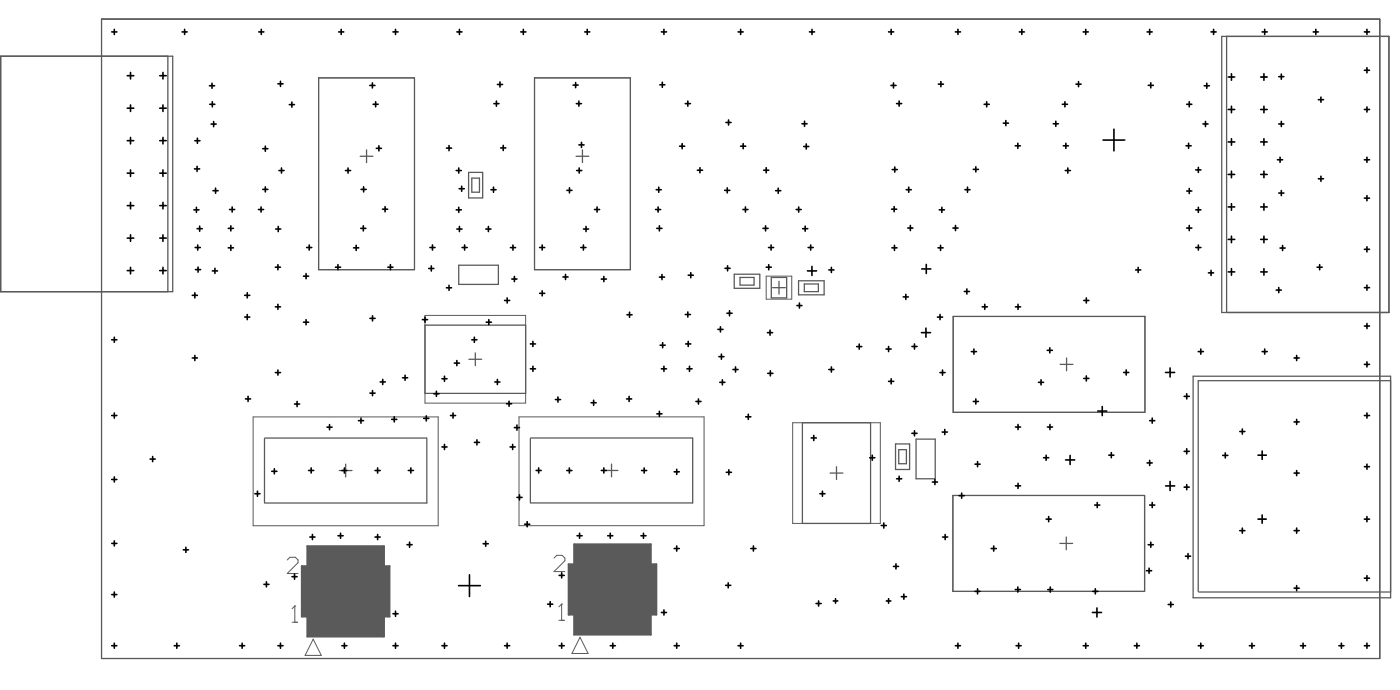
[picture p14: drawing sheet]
<svg xmlns="http://www.w3.org/2000/svg" width="365mm" height="180mm" viewBox="0 0 365 180" stroke-linecap="round" stroke-linejoin="round" font-family="sans-serif">
<path d="M26.5 5h333v166.4h-333z" fill="none" stroke="#5a5a5a" stroke-width=".26"/>
<g fill="#5a5a5a">
<path d="M79.5 148.2h21.1v11.4h-21.1z"/>
<path d="M80.1 142.1h19.9v5.2h1.5v13.1h-1.5v5.2h-19.9v-5.2h-1.5v-13.1h1.5z"/>
<path d="M149 147.7h21.2v11.4h-21.2z"/>
<path d="M149.6 141.6h20v5.2h1.4v13.1h-1.4v5.2h-20v-5.2h-1.4v-13.1h1.4z"/>
</g>
<path d="M80.1 142.1h19.9v5.2h1.5v13.1h-1.5v5.2h-19.9v-5.2h-1.5v-13.1h1.5zM149.6 141.6h20v5.2h1.4v13.1h-1.4v5.2h-20v-5.2h-1.4v-13.1h1.4z" fill="none" stroke="#5a5a5a" stroke-width=".51"/>
<g fill="none" stroke="#5a5a5a" stroke-width=".33">
<path d="M.2 14.6h44.8v61.3h-44.8zM26.5 5h333v166.4h-333zM43.7 14.6v61.3M318.3 9.5h43.6v71.8h-43.6zM319.6 9.5v71.8M95.5 39v3.3M108 20.3h-25v49.9h25v-49.8M151.8 39v3.3M164.2 20.3h-24.9v49.9h24.9v-49.8M93.8 40.7h3.4M122.1 44.9h3.7v6.6h-3.7zM122.9 46.4h2v3.6h-2z"/>
<path d="M150.1 40.7h3.3M119.5 69h10.4v5h-10.4zM191.3 71.4h6.7v3.6h-6.7zM192.8 72.2h3.7v2h-3.7zM201 72.2h4v5.3h-4zM201.3 74.9h3.3M203 73.2v3.3M208.1 73.1h6.6v3.6h-6.6zM209.6 73.9h3.6v2h-3.6zM110.7 84.6h26.3v17.8h-26.3zM122.2 93.5h3.3M123.8 91.8v3.4"/>
<path d="M276.2 94.8h3.4M277.9 93.2v3.3M310.9 97.9h51.4v57.7h-51.4zM312.2 99v55M312.4 99.1h49.9M68.9 114.1v16.7M69 114h42.1M111.2 114v16.9h-42.3M138.2 114.1v16.7M138.3 114h42.1M180.5 114v16.9h-42.3M209.1 110h17.7v26.2h-17.7z"/>
<path d="M233.3 115.5h3.7v6.7h-3.7zM234.2 117h2v3.7h-2zM238.7 114.3h5v10.3h-5zM298.2 107.3h-49.8v-25h49.9v25M88.4 122.4h3.3M90.1 120.8v3.3M157.7 122.4h3.3M159.3 120.8v3.3M216.3 123.1h3.3M218 121.5v3.3M277.8 139.8v3.3M276.1 141.4h3.4"/>
<path d="M298.1 153.9h-49.8v-25h49.9v25M312.4 154.1h49.9"/>
</g>
<g fill="none" stroke="#5a5a5a" stroke-width=".26">
<path d="M26.5 5h333v166.4h-333zM83 20.3h25v49.9h-25zM139.3 20.3h24.9v49.9h-24.9zM199.6 71.9h6.7v6h-6.7zM110.7 82.1h26.3v22.8h-26.3zM248.4 82.3h49.9v25h-49.9zM66 108.5h48.2v28.3h-48.2zM135.2 108.5h48.2v28.3h-48.2zM206.5 110h22.9v26.2h-22.9zM248.3 128.9h49.9v25h-49.9zM74.8 145.7l.7-.7h1.5l.7 .7v.7l-2.9 2.8h2.9M76.8 157.7h.1"/>
<path d="M76.8 157.7v4.2M76.8 157.7l-.7 .7M79.5 148.2h21.1v11.4h-21.1zM144.4 145.2l.7-.7h1.4l.7 .7v.7l-2.8 2.8h2.8M146.3 157.2h.1M146.3 157.2v4.2M146.3 157.2l-.7 .7M149 147.7h21.2v11.4h-21.2zM76.1 161.9h1.4M81.6 166.3l2.1 4.3h-4.2zM145.6 161.4h1.4M151.1 165.8l2.1 4.3h-4.2z"/>
</g>
<g fill="none" stroke="#000" stroke-width=".42">
<path d="M29.1 8.3h1.3M29.8 7.6v1.4M33.2 19.7h1.7M34 18.9v1.6M41.6 19.7h1.7M42.5 18.9v1.6M47.4 8.3h1.4M48.1 7.6v1.4M67.4 8.3h1.3M68.1 7.6v1.4M88.2 8.3h1.4M88.9 7.6v1.4"/>
<path d="M102.4 8.3h1.3M103.1 7.6v1.4M119 8.3h1.4M119.7 7.6v1.4M135.7 8.3h1.3M136.4 7.6v1.4M152.3 8.3h1.4M153 7.6v1.4M172.3 8.3h1.4M173 7.6v1.4M192.3 8.3h1.3M193 7.6v1.4"/>
<path d="M210.9 8.3h1.3M211.6 7.6v1.4M231.5 8.3h1.4M232.2 7.6v1.4M248.9 8.3h1.4M249.6 7.6v1.4M265.6 8.3h1.3M266.2 7.6v1.4M282.2 8.3h1.4M282.9 7.6v1.4M298.9 8.3h1.3M299.5 7.6v1.4"/>
<path d="M315.5 8.3h1.4M316.2 7.6v1.4M320.9 19.2v1.7M328.9 8.3h1.3M329.3 19.2v1.7M329.5 7.6v1.4M333.2 20h1.3M333.8 19.3v1.3M342.2 8.3h1.3M342.8 7.6v1.4M355.5 18.3h1.3M355.5 8.3h1.3"/>
<path d="M356.2 7.6v1.4M356.2 17.6v1.4M33.2 36.6h1.7M33.2 28.2h1.7M34 27.3v1.7M34 35.8v1.7M41.6 36.6h1.7M41.6 28.2h1.7M42.5 27.3v1.7M42.5 35.8v1.7M50.8 36.6h1.3M51.4 36v1.3"/>
<path d="M54.6 22.3h1.3M54.7 27.1h1.3M55 32.3h1.3M55.2 21.7v1.3M55.3 26.5v1.3M55.7 31.6v1.4M68.5 38.7h1.3M69.1 38v1.4M72.4 21.8h1.3M73.1 21.1v1.4M75.4 27.2h1.3M76 26.6v1.3"/>
<path d="M96.4 22.2h1.3M97 21.6v1.3M97.2 27.1h1.3M97.9 26.5v1.3M98.1 38.6h1.3M98.7 37.9v1.4M116.3 38.5h1.4M117 37.9v1.3M128.7 27h1.3M129.3 26.3v1.3M129.6 22h1.3M130.3 21.3v1.3"/>
<path d="M130.5 38.5h1.3M131.1 37.8v1.4M149.3 22.2h1.3M150 21.5v1.3M150.2 27h1.3M150.8 26.3v1.3M150.8 37.7h1.4M151.5 37v1.4M171.9 22.1h1.3M172.6 21.4v1.3M177.1 38h1.3M177.7 37.4v1.3"/>
<path d="M178.5 27h1.4M179.2 26.3v1.3M189.2 31.9h1.3M189.8 31.2v1.3M193 38h1.3M193.6 37.4v1.3M209 32.2h1.3M209.4 38.1h1.3M209.6 31.5v1.4M210.1 37.5v1.3M232.1 22.2h1.4M232.8 21.6v1.3"/>
<path d="M233.6 27h1.3M234.3 26.3v1.3M244.5 21.9h1.3M245.1 21.2v1.4M256.4 27.1h1.3M257.1 26.5v1.3M261.4 32h1.3M262.1 31.4v1.3M264.5 37.9h1.4M265.2 37.3v1.3M274.4 32.2h1.4M275.1 31.5v1.4"/>
<path d="M276.8 27.1h1.3M277.1 37.9h1.3M277.5 26.5v1.3M277.7 37.3v1.3M280.3 21.9h1.4M281 21.2v1.4M287.4 36.4h5.7M290.2 33.6v5.7M299.2 22.2h1.3M299.8 21.5v1.4M309 37.9h1.4M309.2 27.1h1.3"/>
<path d="M309.7 37.3v1.3M309.9 26.5v1.3M313.4 32.3h1.4M313.8 22.3h1.3M314.1 31.6v1.3M314.4 21.7v1.3M320 28.5h1.7M320 20h1.7M320 36.9h1.7M320.9 27.6v1.7M320.9 36.1v1.7M328.5 28.5h1.7"/>
<path d="M328.5 20h1.7M328.5 36.9h1.7M329.3 27.6v1.7M329.3 36.1v1.7M333.2 32.3h1.3M333.8 31.6v1.3M343.5 25.9h1.3M344.2 25.3v1.3M355.5 28.5h1.3M356.2 27.8v1.4M33.2 53.5h1.7M33.2 45.1h1.7"/>
<path d="M34 44.2v1.7M34 52.7v1.7M41.6 53.5h1.7M41.6 45.1h1.7M42.5 44.2v1.7M42.5 52.7v1.7M50.5 54.6h1.3M50.7 44h1.3M51.2 53.9v1.4M51.3 43.3v1.3M51.4 59.5h1.3M52 58.8v1.4"/>
<path d="M55.5 49.6h1.3M56.2 49v1.3M59.5 59.4h1.3M59.8 54.5h1.3M60.1 58.8v1.3M60.5 53.9v1.3M67.3 54.5h1.4M68 53.9v1.3M68.5 49.3h1.3M69.1 48.6v1.4M71.8 59.6h1.4M72.5 58.9v1.4"/>
<path d="M72.7 44.4h1.3M73.3 43.7v1.3M90 44.4h1.3M90.7 43.7v1.3M94 59.4h1.3M94.1 49.3h1.3M94.7 58.8v1.3M94.7 48.6v1.4M99.7 54.4h1.3M100.3 53.8v1.3M118.9 44.4h1.3M118.9 54.6h1.3"/>
<path d="M119 59.6h1.4M119.5 43.7v1.3M119.5 53.9v1.4M119.6 49.1h1.4M119.7 58.9v1.4M120.3 48.5v1.3M126.6 59.6h1.3M127.3 58.9v1.4M127.9 49.4h1.3M128.6 48.7v1.3M147.7 49.5h1.3M148.4 48.9v1.3"/>
<path d="M150.2 44.4h1.4M150.9 43.7v1.3M152 59.6h1.4M152.7 58.9v1.4M154.9 54.5h1.3M155.6 53.9v1.3M170.8 54.5h1.3M171 49.4h1.3M171.1 59.4h1.4M171.5 53.9v1.3M171.6 48.7v1.3M171.8 58.8v1.3"/>
<path d="M181.7 44.3h1.3M182.4 43.6v1.4M188.8 49.5h1.4M189.5 48.9v1.3M193.6 54.5h1.3M194.2 53.9v1.3M198.8 59.4h1.3M199 44.3h1.3M199.5 58.8v1.3M199.6 43.6v1.4M202.1 49.6h1.3M202.8 49v1.3"/>
<path d="M207.4 54.5h1.4M208.1 53.9v1.3M209.1 59.5h1.4M209.8 58.8v1.4M232.3 54.4h1.3M232.5 44.1h1.3M233 53.8v1.3M233.1 43.5v1.3M236.1 49.4h1.3M236.5 59.3h1.4M236.8 48.7v1.3M237.2 58.7v1.3"/>
<path d="M244.7 54.6h1.4M245.4 53.9v1.4M248.3 59.3h1.3M249 58.7v1.3M251.4 49.4h1.4M252.1 48.7v1.3M253.6 44.1h1.3M254.3 43.4v1.3M277.6 44.4h1.3M278.2 43.7v1.3M309.2 59.3h1.3M309.2 49.7h1.3"/>
<path d="M309.9 49v1.4M309.9 58.7v1.3M311.6 54.6h1.3M311.6 44.2h1.3M312.2 43.5v1.4M312.2 53.9v1.4M320 45.4h1.7M320 53.8h1.7M320.9 44.6v1.6M320.9 53v1.7M328.5 45.4h1.7M328.5 53.8h1.7"/>
<path d="M329.3 44.6v1.6M329.3 53v1.7M332.8 41.6h1.4M333.2 50.2h1.3M333.5 40.9v1.3M333.8 49.6v1.3M343.5 46.5h1.3M344.2 45.9v1.3M355.5 41.6h1.3M355.5 51.6h1.3M356.2 40.9v1.3M356.2 50.9v1.3"/>
<path d="M33.2 70.4h1.7M33.2 62h1.7M34 61.1v1.7M34 69.6v1.7M41.6 70.4h1.7M41.6 62h1.7M42.5 61.1v1.7M42.5 69.6v1.7M50.1 76.9h1.3M50.8 76.2v1.3M50.9 64.4h1.3M50.9 70.2h1.4"/>
<path d="M51.5 63.8v1.3M51.6 69.5v1.3M55.3 70.5h1.4M56 69.8v1.4M59.5 64.5h1.3M60.1 63.8v1.4M63.8 76.9h1.3M64.4 76.2v1.3M71.7 69.5h1.4M71.7 79.9h1.4M72.4 68.9v1.3M72.4 79.2v1.3"/>
<path d="M79.1 71.9h1.3M79.7 71.2v1.3M79.9 64.4h1.3M80.6 63.8v1.3M87.4 69.5h1.3M88.1 68.9v1.3M92.1 64.5h1.4M92.8 63.8v1.4M101.1 69.5h1.3M101.7 68.9v1.3M111.7 69.9h1.3M112 64.4h1.3"/>
<path d="M112.4 69.2v1.3M112.7 63.8v1.3M116.3 74.9h1.4M117 74.2v1.4M120.4 64.4h1.3M121.1 63.8v1.3M131.5 78.2h1.3M132.1 77.5v1.4M133 64.4h1.3M133.4 72.6h1.3M133.7 63.8v1.3M134 71.9v1.4"/>
<path d="M140.6 64.4h1.3M140.6 76.3h1.3M141.3 63.8v1.3M141.3 75.7v1.3M146.7 72.1h1.3M147.3 71.4v1.3M151.3 64.4h1.4M152 63.8v1.3M156.7 72.6h1.3M157.3 72v1.3M171.8 72.1h1.3M172.5 71.4v1.4"/>
<path d="M179.3 71.6h1.4M180 71v1.3M188.9 69.8h1.3M189.6 69.2v1.3M199.6 69.5h1.4M200.2 64.4h1.4M200.3 68.9v1.3M200.9 63.8v1.3M207.6 79.5h1.4M208.3 78.9v1.3M210.4 70.5h2.3M210.6 64.4h1.3"/>
<path d="M211.2 63.8v1.3M211.6 69.3v2.4M216 70.2h1.3M216.6 69.6v1.3M232.4 64.5h1.3M233.1 63.8v1.4M235.3 77.3h1.4M236 76.6v1.3M240.2 70h2.3M241.3 68.8v2.4M244.4 64.5h1.3M245.1 63.8v1.4"/>
<path d="M251.3 75.9h1.3M251.9 75.2v1.3M255.9 79.9h1.3M256.6 79.2v1.3M264.6 79.9h1.3M265.2 79.2v1.3M282.4 78.2h1.3M283 77.5v1.4M295.9 70.2h1.3M296.5 69.6v1.3M311.6 64.4h1.3M312.2 63.8v1.3"/>
<path d="M314.9 71h1.3M315.5 70.3v1.4M320 70.8h1.7M320 62.3h1.7M320.9 61.5v1.6M320.9 69.9v1.7M328.5 70.8h1.7M328.5 62.3h1.7M329.3 61.5v1.6M329.3 69.9v1.7M332.5 75.5h1.3M333.2 74.8v1.4"/>
<path d="M333.5 64.5h1.3M334.2 63.9v1.3M343.2 69.5h1.3M343.8 68.9v1.3M355.5 74.9h1.3M355.5 64.9h1.3M356.2 64.2v1.3M356.2 74.2v1.3M29.1 88.4h1.3M29.8 87.8v1.3M50.1 93.2h1.3M50.8 92.5v1.3"/>
<path d="M63.8 82.5h1.3M64.4 81.8v1.4M71.7 97h1.4M72.4 96.3v1.3M79.1 83.8h1.3M79.7 83.2v1.3M96.4 82.8h1.3M97.1 82.2v1.3M99.1 99.4h1.3M99.7 98.7v1.4M104.9 98.3h1.3M105.5 97.6v1.4"/>
<path d="M110.1 83.2h1.3M110.7 82.5v1.3M115.1 98.6h1.4M115.8 97.9v1.3M118.4 94.5h1.3M119 93.8v1.4M122.9 88.4h1.4M123.6 87.8v1.3M126.7 83.8h1.3M127.4 83.2v1.3M128.9 99.4h1.4M129.6 98.7v1.4"/>
<path d="M138.2 96h1.3M138.2 89.5h1.3M138.9 88.8v1.4M138.9 95.3v1.3M163.4 81.9h1.3M164 81.2v1.4M172 89.8h1.3M172.3 96h1.4M172.7 89.2v1.3M173 95.3v1.3M178.5 81.8h1.4M178.7 89.5h1.3"/>
<path d="M179 96h1.3M179.2 81.2v1.3M179.3 88.8v1.4M179.7 95.3v1.3M187 85.7h1.4M187.3 92.8h1.3M187.6 99.5h1.3M187.7 85.1v1.3M188 92.2v1.3M188.2 98.8v1.4M189.4 81.5h1.3M190.1 80.9v1.3"/>
<path d="M191 96.2h1.3M191.6 95.5v1.3M200 86.6h1.3M200 97.2h1.4M200.6 85.9v1.3M200.7 96.5v1.3M216 96.2h1.3M216.6 95.5v1.3M223.2 90.2h1.3M223.9 89.5v1.4M230.9 90.8h1.3M231.5 99.2h1.4"/>
<path d="M231.5 90.2v1.3M232.2 98.6v1.3M237.6 90.2h1.3M238.3 89.5v1.3M240.1 86.6h2.3M241.3 85.4v2.4M244.3 82.5h1.3M244.9 97h1.3M244.9 81.8v1.4M245.6 96.3v1.3M253.1 91.5h1.3M253.8 90.8v1.4"/>
<path d="M270.6 99.5h1.3M271.2 98.8v1.4M272.9 91.2h1.3M273.5 90.5v1.3M282.4 98.5h1.3M283 97.8v1.3M292.8 96.9h1.3M293.4 96.3v1.3M303.7 96.9h2.4M304.9 95.7v2.4M312.2 91.5h1.3M312.9 90.8v1.4"/>
<path d="M328.9 91.5h1.3M329.5 90.8v1.4M337.2 93.2h1.3M337.8 92.5v1.3M355.5 94.8h1.3M355.5 84.8h1.3M356.2 84.2v1.3M356.2 94.2v1.3M29.1 108.1h1.3M29.8 107.5v1.3M39.1 119.5h1.3M39.8 118.8v1.3"/>
<path d="M64 103.8h1.3M64.6 103.1v1.4M76.7 105.1h1.4M77.4 104.5v1.3M85.2 111.2h1.3M85.9 110.5v1.3M93.4 109.5h1.3M94.1 108.8v1.3M96.4 102.3h1.3M97.1 101.6v1.4M102.1 109.1h1.3M102.7 108.5v1.3"/>
<path d="M110.4 108.9h1.3M111.1 108.2v1.3M113 102.5h1.4M113.7 101.8v1.3M115.1 116.3h1.4M115.8 115.7v1.3M117.4 108.1h1.3M118 107.5v1.3M123.6 115.1h1.3M124.3 114.5v1.3M132 105.1h1.3M132.6 104.4v1.3"/>
<path d="M132.9 116.3h1.3M133.6 115.7v1.3M134 111.3h1.4M134.7 110.6v1.3M144.7 104h1.3M145.4 103.3v1.3M154 104.8h1.3M154.7 104.1v1.4M163.2 103.8h1.4M163.9 103.1v1.4M171.1 107.7h1.4M171.8 107v1.4"/>
<path d="M181.3 104.5h1.3M182 103.8v1.3M194.3 108.5h1.3M195 107.8v1.3M211.4 114h1.3M212 113.3v1.3M226.6 119.1h1.3M227.3 118.5v1.3M237.6 112.8h1.3M238.3 112.1v1.3M245.5 112.4h1.3M246.2 111.8v1.3"/>
<path d="M253.6 104.5h1.3M254.3 103.8v1.3M264.6 111.1h1.3M265.2 110.5v1.3M271.9 119.1h1.3M272.6 118.5v1.3M272.9 111.1h1.3M273.6 110.5v1.3M277.6 119.7h2.4M278.8 118.5v2.4M286 107h2.4M287.2 105.8v2.4"/>
<path d="M288.9 118.5h1.3M289.6 117.8v1.3M299.5 119.8v1.3M299.5 109.5h1.4M300.2 108.8v1.3M308.5 117.5h1.4M308.5 103.1h1.4M309.2 102.5v1.3M309.2 116.8v1.3M318.6 118.5h1.3M319.3 117.8v1.4M323 112.3h1.4"/>
<path d="M323.7 111.6v1.4M327.8 118.5h2.1M328.9 117.4v2.1M337.2 109.8h1.3M337.8 109.1v1.4M355.5 108.1h1.3M356.2 107.5v1.3M29.1 124.8h1.3M29.8 124.1v1.3M66.4 128.5h1.3M67.1 127.8v1.4M70.8 122.7h1.3"/>
<path d="M71.5 122v1.3M80.4 122.4h1.3M80.7 139.8h1.4M81.1 121.8v1.3M81.4 139.1v1.3M88.1 139.4h1.3M88.7 138.8v1.3M89.1 122.4h1.3M89.7 121.8v1.3M97.7 122.4h1.4M97.7 139.8h1.4M98.4 121.8v1.3"/>
<path d="M98.4 139.1v1.3M106.4 122.4h1.3M107 121.8v1.3M134.7 129.4h1.3M135.4 128.8v1.3M136.7 136.4h1.3M137.4 135.8v1.3M139.7 122.4h1.3M140.4 121.8v1.3M147.7 122.4h1.3M148.3 121.8v1.3M150.3 139.4h1.4"/>
<path d="M151 138.8v1.3M156.7 122.4h1.3M157.3 121.8v1.3M158.3 139.4h1.4M159 138.8v1.3M167 139.4h1.3M167.2 122.4h1.3M167.7 138.8v1.3M167.8 121.8v1.3M175.7 122.8h1.3M176.3 122.1v1.3M189.2 122.9h1.4"/>
<path d="M189.9 122.2v1.4M213.6 128.5h1.4M214.3 127.8v1.4M229.6 136.8h1.3M230.3 136.1v1.3M233.6 124.6h1.3M234.3 123.9v1.4M242.9 125.4h1.4M243.6 124.8v1.3M245.6 139.8h1.3M246.3 139.1v1.3M249.9 129h1.3"/>
<path d="M250.6 128.3v1.4M254 120.8h1.4M254.7 120.1v1.4M264.6 126.4h1.3M265.2 125.8v1.3M272.6 135.1h1.3M273.2 134.4v1.4M285.2 131.4h1.4M285.9 130.8v1.3M298.9 120.5h1.3M299.5 131.4h1.4M300.2 130.8v1.3"/>
<path d="M303.7 126.5h2.4M304.9 125.3v2.3M308.5 126.8h1.4M309.2 126.1v1.3M323 138.1h1.4M323.7 137.4v1.4M327.8 135.1h2.1M328.9 134v2.2M337.2 123.1h1.3M337.2 138.1h1.3M337.8 122.4v1.4M337.8 137.4v1.4"/>
<path d="M355.5 135.1h1.3M355.5 121.5h1.3M356.2 120.8v1.3M356.2 134.4v1.4M29.1 141.4h1.3M29.1 154.7h1.3M29.8 140.8v1.3M29.8 154.1v1.3M47.8 143.1h1.3M48.4 142.4v1.3M68.7 152.1h1.4M69.4 151.4v1.3"/>
<path d="M76.1 150.1h1.3M76.7 149.4v1.3M102.4 159.7h1.3M103.1 159.1v1.3M106 141.8h1.4M106.7 141.1v1.3M119.5 152.4h5.7M122.3 149.6v5.6M125.9 141.5h1.3M126.6 140.8v1.4M142.7 157.2h1.3M143.3 156.6v1.3"/>
<path d="M145.7 149.7h1.3M146.3 149.1v1.3M172.3 159.4h1.4M173 158.7v1.4M175.7 142.7h1.3M176.3 142.1v1.3M189.1 152.3h1.3M189.7 151.7v1.3M195.6 142.7h1.4M196.3 142.1v1.3M212.6 157.1h1.4M213.3 156.4v1.3"/>
<path d="M217.1 156.4h1.2M217.7 155.8v1.2M230.9 156.4h1.2M231.5 155.8v1.2M232.8 147.4h1.3M233.5 146.7v1.4M234.8 155.3h1.4M235.5 154.6v1.3M254 153.9h1.4M254.7 153.2v1.4M258.2 142.7h1.4M258.9 142.1v1.3"/>
<path d="M264.5 153.4h1.4M265.2 152.8v1.3M273 153.4h1.3M273.7 152.8v1.3M284.6 159.4h2.4M284.7 153.9h1.4M285.4 153.2v1.4M285.8 158.2v2.4M298.7 148.5h1.4M299.2 141.8h1.3M299.4 147.9v1.3M299.8 141.1v1.3"/>
<path d="M304.4 157.3h1.3M305 156.6v1.4M308.9 144.7h1.3M309.5 144.1v1.3M337.2 153.1h1.3M337.8 152.4v1.3M355.5 150.5h1.3M356.2 149.8v1.3M29.1 168h1.3M29.8 167.4v1.3M45.4 168h1.3M46.1 167.4v1.3"/>
<path d="M62.4 168h1.4M63.1 167.4v1.3M72.4 168h1.3M73.1 167.4v1.3M89.1 168h1.3M89.7 167.4v1.3M102.4 168h1.3M103.1 167.4v1.3M115.1 168h1.4M115.8 167.4v1.3M131.5 168h1.3M132.1 167.4v1.3"/>
<path d="M145.7 168h1.3M146.3 167.4v1.3M159 168h1.3M159.7 167.4v1.3M175.7 168h1.3M176.3 167.4v1.3M192.3 168h1.3M193 167.4v1.3M248.9 168h1.4M249.6 167.4v1.3M264.7 168h1.4M265.4 167.4v1.3"/>
<path d="M282.2 168h1.4M282.9 167.4v1.3M295.5 168h1.4M296.2 167.4v1.3M312.2 168h1.3M312.9 167.4v1.3M325.5 168h1.4M326.2 167.4v1.3M338.8 168h1.4M339.5 167.4v1.3M348.8 168h1.4M349.5 167.4v1.3"/>
<path d="M355.5 168h1.3M356.2 167.4v1.3"/>
</g>
</svg>
